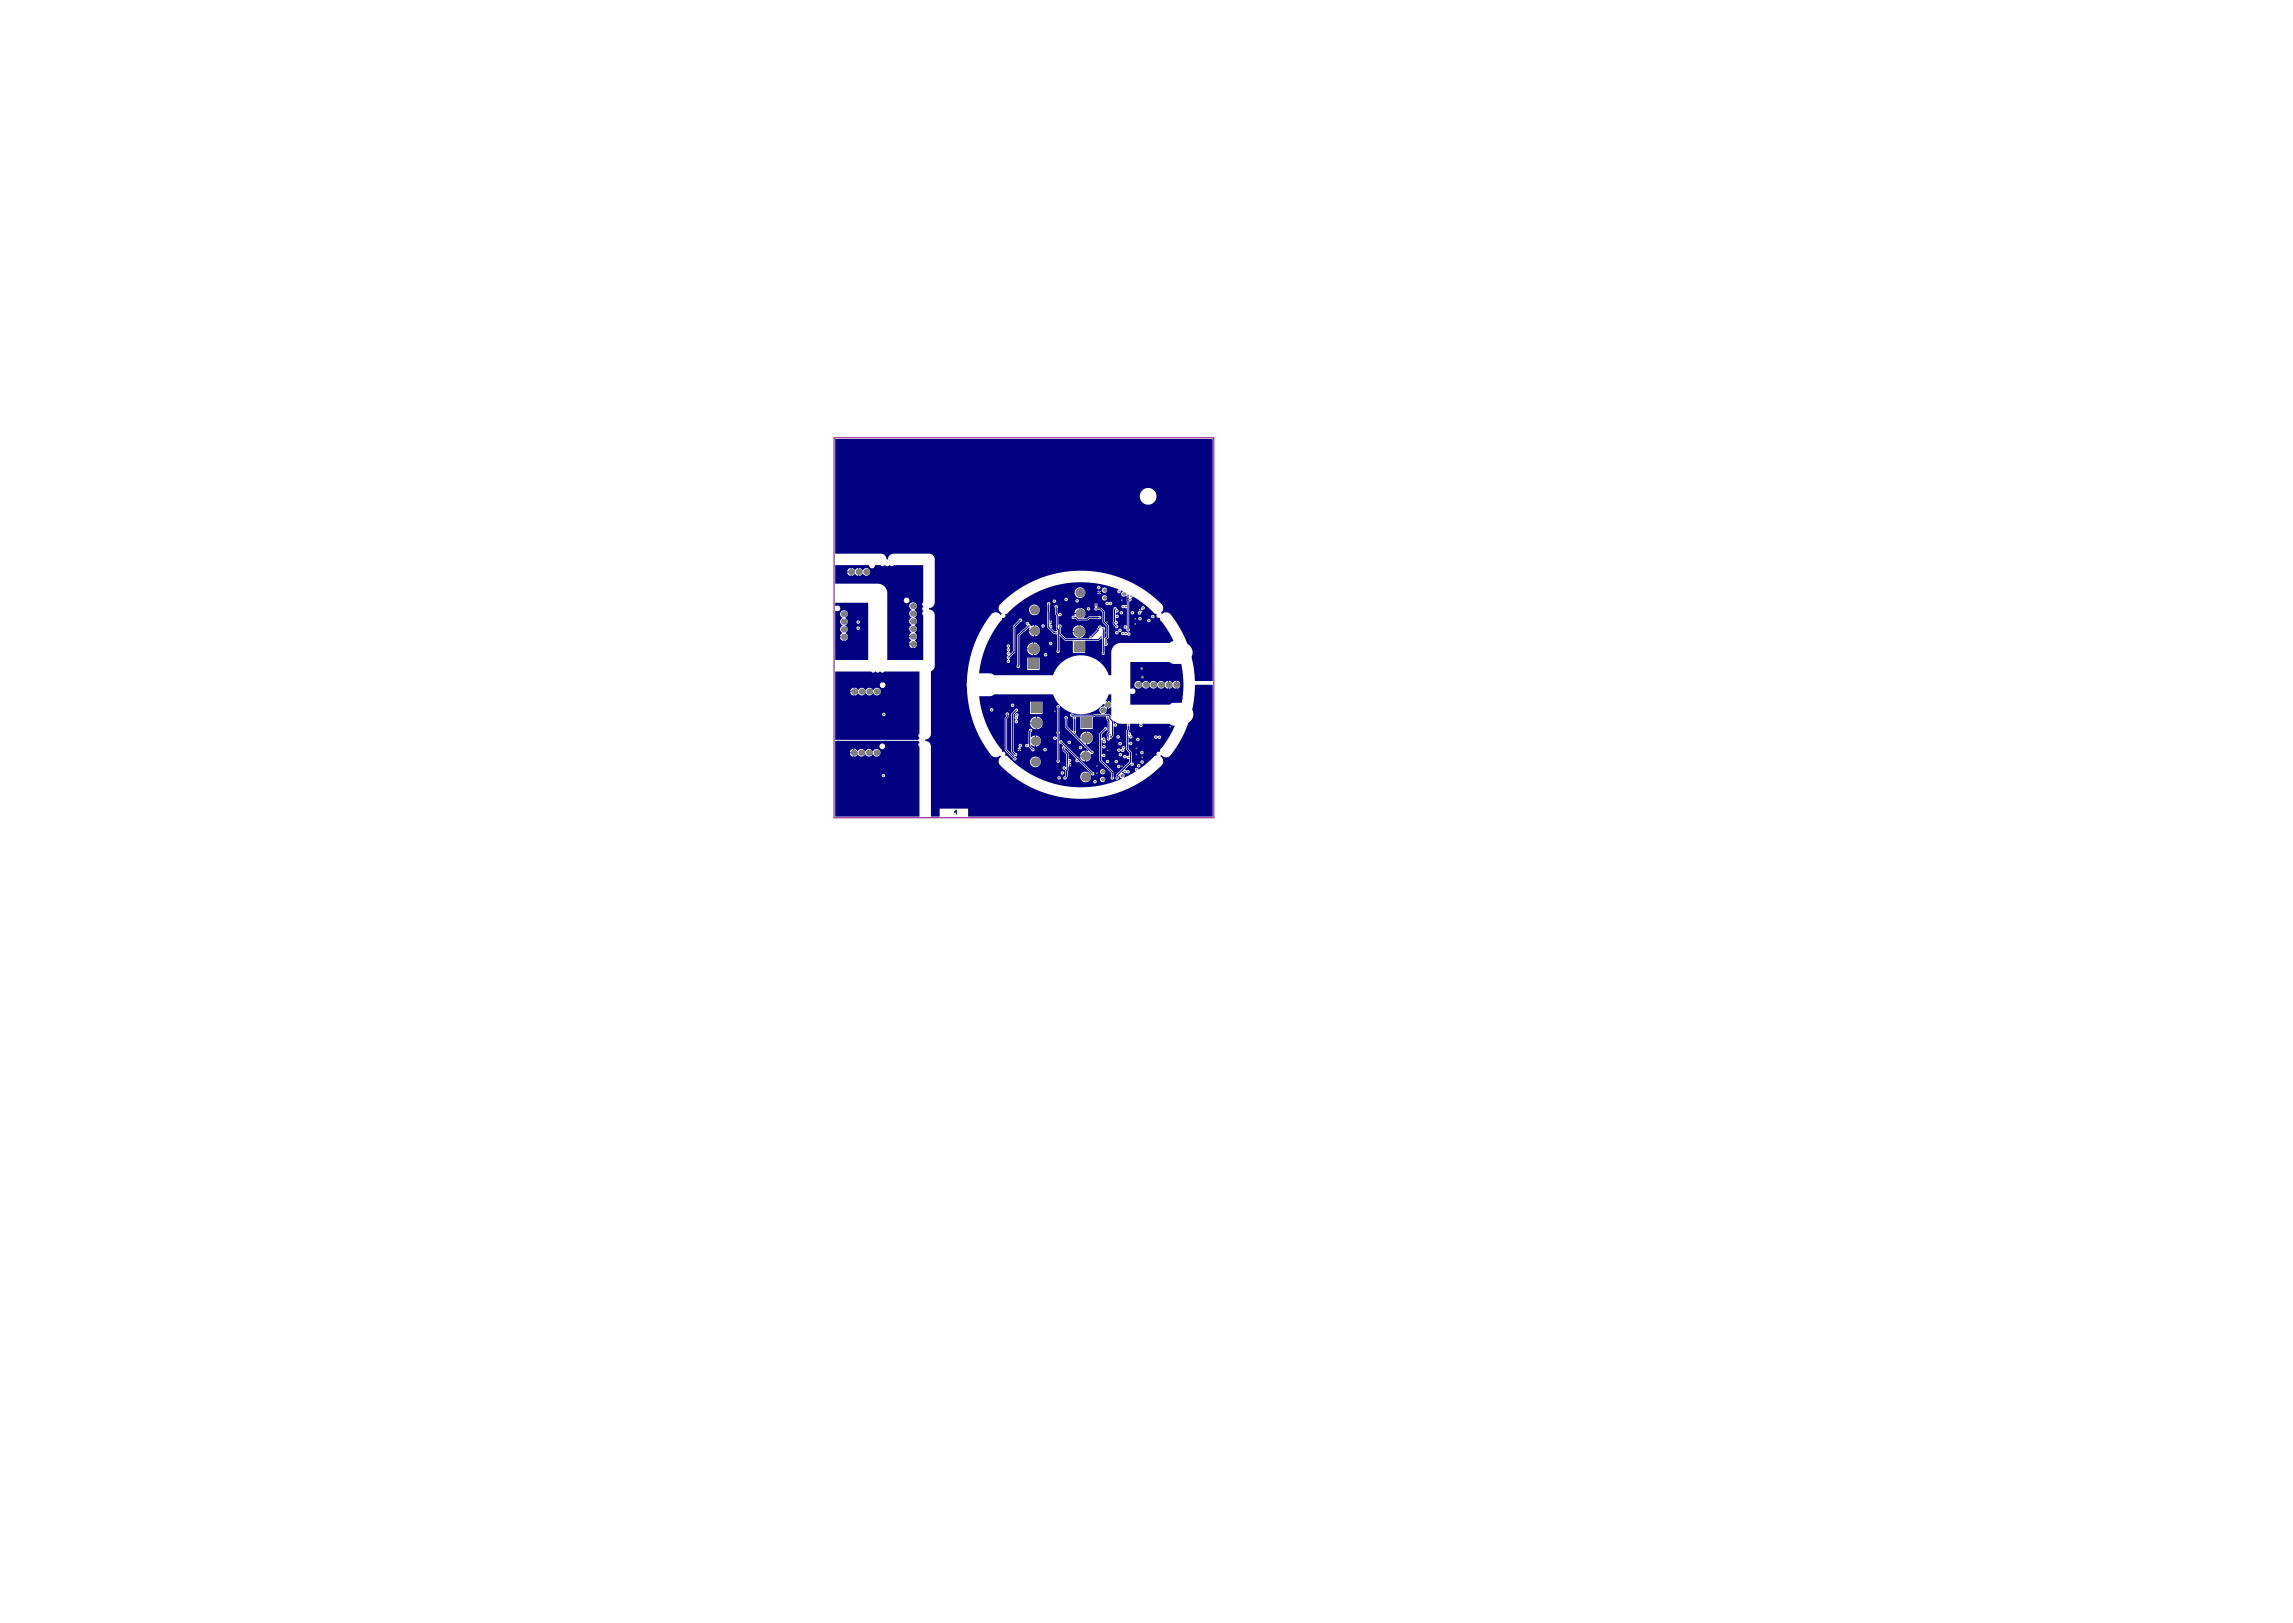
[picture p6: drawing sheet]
<svg xmlns="http://www.w3.org/2000/svg" width="420mm" height="297mm" viewBox="0 0 420 297" stroke-linecap="round" stroke-linejoin="round" font-family="sans-serif">
<path d="M152.7 80.1h69.5v69.6h-69.5z" fill="none" stroke="#800080" stroke-width=".18"/>
<g fill="#000080">
<path d="M184.1 112.4l.2-.1a18.7 18.7 0 0 1 20.5-4.3 .32 .32 0 0 0-.2 .4 .32 .32 0 0 0 .4 .2 .32 .32 0 0 0 .1-.5l.4 .1a.56 .56 0 0 0-.1 .8 .56 .56 0 0 0 .8 0l.1 1.7-.4 .1a.32 .32 0 0 0-.5 0 .32 .32 0 0 0 0 .4 .32 .32 0 0 0 .5 0l.4 .2v3.1a.37 .37 0 0 0-.6 .2 .37 .37 0 0 0 .6 .4 .32 .32 0 0 0 0 .4 .32 .32 0 0 0 .5 0 .32 .32 0 0 0-.1-.5v-4.9a.43 .43 0 0 0 .4-.2 .43 .43 0 0 0 0-.4l.3-.3a17.5 17.5 0 0 1 4.1 3.1h.2a.54 .54 0 0 0 .1 .7 .54 .54 0 0 0 .6 .1v.3l.1 .3a14 14 0 0 1 2.3 3.6l-.6 .4h-9a1.75 1.75 0 0 0-1.7 1.7v4.2h-.5a5.4 5.4 0 0 0-5.1-3.7 5.4 5.4 0 0 0-5.1 3.7h-10.8l-.7-.4h-2a18 18 0 0 1 4.1-9.8v-.3a.54 .54 0 0 0 .6-.1 .54 .54 0 0 0 .1-.6zM200.8 107.5a.35 .35 0 0 0 .7 0 .35 .35 0 0 0-.7 0zM201.3 108.1v.2h.3zM201 108.1l-.1 .2h.2v-.2zM201.7 108a.5 .5 0 0 0 1 0 .5 .5 0 0 0-1 0zM201.3 108.5v.3l.3-.3zM200.9 108.5l.2 .3v-.3zM196.7 108.5a1 1 0 0 0 2 0 1 1 0 0 0-2 0zM201.7 109.4a.5 .5 0 0 0 1 0 .5 .5 0 0 0-1 0zM194.9 109.7a.32 .32 0 0 0 .6 0 .32 .32 0 0 0-.6 0zM202.5 110.2a.35 .35 0 0 0 0 .5 .35 .35 0 0 0 .6-.1 .32 .32 0 0 0 .4 .1 .32 .32 0 0 0 0-.5 .32 .32 0 0 0-.4 .1zM196.9 110a.32 .32 0 0 0 .6 0 .32 .32 0 0 0-.6 0zM192.7 110a.35 .35 0 0 0 .7 0 .35 .35 0 0 0-.7 0zM200.7 110.4v.2h.3zM200.5 110.4l-.2 .2h.3v-.2zM209.1 111l-.2 .7 .2-.1a.35 .35 0 0 0 .5-.3 .35 .35 0 0 0-.5-.3zM208.6 111.4l-.1 .3h.2v-.3zM199 111.4a.32 .32 0 0 0 .6 0 .32 .32 0 0 0-.6 0zM203.9 111.2l-.2 3 .4 .5a.33 .33 0 0 0 .4 .3 .33 .33 0 0 0 .3-.4 .33 .33 0 0 0-.4-.3 .38 .38 0 0 0 .3-.4 .38 .38 0 0 0-.4-.3v-.5a.37 .37 0 0 0 .5-.3 .37 .37 0 0 0-.5-.3v-.3a.36 .36 0 0 0 .5-.3 .36 .36 0 0 0-.3-.4l-.2-.3-.2-.1zM197.8 111.3v.9h.9l-.4-.7zM197.1 111.5l-.4 .7h.9v-.9zM205 112.1a.32 .32 0 0 0 .6 0 .32 .32 0 0 0-.6 0zM207 112.1a.35 .35 0 0 0 .7 0 .35 .35 0 0 0-.7 0zM208.5 111.8a.34 .34 0 0 0-.2 .5 .34 .34 0 0 0 .6 .1v-.3l.3-.3zM188.4 111.6a1 1 0 0 0 2 0 1 1 0 0 0-2 0zM196.2 112.8a.37 .37 0 0 0 .2 .5 .37 .37 0 0 0 .5-.1l.4 .3h1.8l.4-.3h1.6a.32 .32 0 0 0 .4 0 .32 .32 0 0 0 0-.4 .32 .32 0 0 0-.4 0h-1.7l-.4 .3h-.6l.3-.7h-2v.3h-.3zM210.7 112.8a.35 .35 0 0 0 .7 0 .35 .35 0 0 0-.7 0zM208.4 113.2a.32 .32 0 0 0 .6 0 .32 .32 0 0 0-.6 0zM192.4 113.5v.3h.2zM210 113.6a.35 .35 0 0 0 .7 0 .35 .35 0 0 0-.7 0zM190.6 114.6a.35 .35 0 0 0 .7 0 .35 .35 0 0 0-.7 0zM189.5 114.4v1h.9l-.2-.6zM187.8 114v.2l.3 .3-1.9 1.8v5.5a.32 .32 0 0 0 0 .4 .32 .32 0 0 0 .5 0 .32 .32 0 0 0-.1-.4v-5.4l1.8-1.6 .1 .1-.1 .5h.9v-1l-.5 .2-.4-.4a.35 .35 0 0 0-.2-.4 .35 .35 0 0 0-.4 .2zM197.6 114.4v1.1h1.1a1.16 1.16 0 0 0-1.1-1.1zM196.6 114.8l-.2 .7h1.1v-1.1l-.5 .2zM204.2 115.6a.35 .35 0 0 0 .4 .5 .35 .35 0 0 0 .2-.5 .32 .32 0 0 0 .5-.2 .32 .32 0 0 0-.4-.4 .32 .32 0 0 0-.1 .5h-.4zM205.3 115.8a.33 .33 0 0 0 .1 .4 .33 .33 0 0 0 .4-.1l.2 .2 .3-.1a.44 .44 0 0 0 .7-.1 .38 .38 0 0 0-.2-.4 .38 .38 0 0 0-.4 .1l-.3-.2-.3 .2-.2-.2zM189.5 115.5v1l.7-.4 .2-.6zM188.4 115.5l.2 .6 .7 .4v-1zM197.6 115.7v1.1a1.16 1.16 0 0 0 1.1-1.1zM196.4 115.7a1.16 1.16 0 0 0 1.1 1.1v-1.1zM192 117.8a.35 .35 0 0 0 .7 0 .35 .35 0 0 0-.7 0zM191.8 110.3l-.1 .2 .1 .2-.1 4 1.1 1.3 .7 .1v2.8a.32 .32 0 0 0 0 .5 .32 .32 0 0 0 .4 .1 .32 .32 0 0 0 .1-.5l.1-2.6 .9 .9h1.4v2.2h2.3v-2.2h2.4l.6-.4 .1 2.4a.32 .32 0 0 0 0 .5 .32 .32 0 0 0 .4 0 .32 .32 0 0 0 0-.5v-1.1a.36 .36 0 0 0 .5-.1 .36 .36 0 0 0 0-.4v-.7l.3-.4v-2l-.7-.9v-1.8l-.7-.7-.8-.1 .2-.3h-.7l.2 .3a.35 .35 0 0 0-.1 .5 .35 .35 0 0 0 .5 0h.5l.5 .5v1.8l.7 .8v1.8l-.3 .3-.1-1.6a.36 .36 0 0 0 0-.4 .36 .36 0 0 0-.5 0 .31 .31 0 0 0-.3-.4 .31 .31 0 0 0-.3 .4l-.3 .2v.4l-1.3 1.1-.1 .3h-4.3l-.8-.8v-1.2a.36 .36 0 0 0 0-.4 .36 .36 0 0 0-.5-.1v-1.6a.34 .34 0 0 0 .4 .1 .34 .34 0 0 0 .1-.5 .34 .34 0 0 0-.4-.1l-.1 .2-.2-.1v-1a.32 .32 0 0 0 0-.5 .32 .32 0 0 0-.4 0 .32 .32 0 0 0 0 .5v1.1l.1 .2v2.5l.2 .4-.4 .1-.6-.6a.39 .39 0 0 0 .1-.5 .39 .39 0 0 0-.4-.2l.4-.4h-.3l-.2-.4 .1-2.8a.32 .32 0 0 0 0-.4 .32 .32 0 0 0-.4 0zM189.3 117.6v1.1h1.1a1.16 1.16 0 0 0-1.1-1.1zM188.5 117.8l-.3 .4-.2 .5h1.1v-1.1zM186.7 113.2l-1.2 1.4-.1 4.6-.4 .4-.3-.3a.46 .46 0 0 0 0-.8 .32 .32 0 0 0 .2-.5 .32 .32 0 0 0-.5 0 .32 .32 0 0 0 .1 .5 .46 .46 0 0 0 0 .8 .38 .38 0 0 0-.2 .4 .38 .38 0 0 0 .2 .3 .38 .38 0 0 0-.2 .4 .38 .38 0 0 0 .2 .3 .32 .32 0 0 0-.1 .5 .32 .32 0 0 0 .5 0 .32 .32 0 0 0-.2-.5l.2-.4 1-.9v-4.6l.9-1a.32 .32 0 0 0 .3-.4 .32 .32 0 0 0-.4-.2zM189.3 118.8v1.1a1.16 1.16 0 0 0 1.1-1.1zM188 118.8a1.16 1.16 0 0 0 1.1 1.1v-1.1zM191.1 119.8a.32 .32 0 0 0 .6 0 .32 .32 0 0 0-.6 0zM188.1 120.4v2.2h2.2v-2.2z"/>
<path d="M152.9 80.3h69.1v44.3h-3.2l-.4-3.3a2.88 2.88 0 0 1-.1-1.9 2.16 2.16 0 0 0-1-1.6l-1.3-2.9-1.7-2.4a1.11 1.11 0 0 0-1.6-.2l-.1-.2a1.04 1.04 0 0 0 .2-1.3l-1.4-1.4-1.9-1.4-3.1-1.7-2.2-.9-2.2-.5-3.5-.4h-2.4l-2.3 .3-3.4 1-2.1 1-2 1.2-1.9 1.4-1.3 1.2a1.14 1.14 0 0 0 .3 1.7l-.1 .2a1.19 1.19 0 0 0-1.8-.1l-1.7 2.5-1.4 3.1-1 3.3-.4 4 .4 4 1 3.4 1.4 3.1 1.7 2.4a1.05 1.05 0 0 0 1.6 0l.1 .3a1.04 1.04 0 0 0-.1 1.6l1.3 1.2 1.9 1.4 2 1.2 2.1 .9 3.4 1 2.4 .3 2.3 .1 3.5-.4 2.2-.6 2.2-.8 3.1-1.7 1.9-1.4 1.3-1.3a1.05 1.05 0 0 0-.3-1.6l.2-.2a1.13 1.13 0 0 0 1.7 0l1.7-2.4 1.7-3.6a1.73 1.73 0 0 0 .6-2.3l.3-1.7 .2-2.8 3.2-.1v24.2h-44.8v-1.5h-5.2v1.5h-1.6v-12.8a1.04 1.04 0 0 0-1-1.1l.1-.3a1.05 1.05 0 0 0 .9-1v-11.5h.2a1.07 1.07 0 0 0 .5-.9v-9.4a1.05 1.05 0 0 0-1-.9l.1-.3a1.05 1.05 0 0 0 .9-1.1v-8a1.05 1.05 0 0 0-.9-.9h-6.7a1.04 1.04 0 0 0-.9 1.1h-.3v-.2a1.05 1.05 0 0 0-1-.9h-8.4zM208.7 90.8a1.54 1.54 0 0 0 3 0 1.54 1.54 0 0 0-3 0z"/>
<path d="M206.9 121.2h7.3l.6 .3h1.5a18.5 18.5 0 0 1 .1 7.1h-1.6l-.6 .4h-7.3v-2a.57 .57 0 0 0 .8-.1 .57 .57 0 0 0 0-.8 .57 .57 0 0 0-.8 0zM214 124.6v1.5l.6-.4 .7 .4v-1.5l-.6 .4zM208 124.8a.73 .73 0 0 0 0 1.1 .73 .73 0 0 0 1.1-.3 .77 .77 0 0 0 .7 .4 .77 .77 0 0 0 .7-.4 .77 .77 0 0 0 .7 .4 .77 .77 0 0 0 .7-.4 .78 .78 0 0 0 1.4 0l.2 .3 .4 .2v-1.5l-.4 .1-.2 .3a.86 .86 0 0 0-1.5 .1 .77 .77 0 0 0-.7-.5 .77 .77 0 0 0-.7 .5 .77 .77 0 0 0-.7-.5 .77 .77 0 0 0-.7 .5 .7 .7 0 0 0-1-.3zM215.4 124.6v.6h.7l-.2-.3zM215.4 125.4v.7l.4-.2 .3-.5z"/>
<path d="M152.9 135.6h15.2l.3 .2a.51 .51 0 0 0-.1 .9v12.8h-15.4zM161 136.6a.55 .55 0 0 0 1.1 0 .55 .55 0 0 0-1.1 0zM155.7 137.3l-.1 .4h.6v-.7zM156.4 137v1.5l.4-.1 .2-.3a.86 .86 0 0 0 1.4-.1 .77 .77 0 0 0 .7 .5 .77 .77 0 0 0 .7-.5 .7 .7 0 0 0 1.1 .3 .7 .7 0 0 0 0-1.1 .7 .7 0 0 0-1.1 .3 .85 .85 0 0 0-1.4 0 .78 .78 0 0 0-1.4 0l-.2-.3zM155.6 137.9l.3 .5 .3 .1v-.6zM161.4 141.9a.35 .35 0 0 0 .7 0 .35 .35 0 0 0-.7 0z"/>
<path d="M179.3 127.4h2l.7-.3h10.8a5.5 5.5 0 0 0 9.3 1.8h.6v-.6h-.3l.6-1.2h.5v1.5l-.6-.3v1.4l.6-.3v1.6l-.4-.3h-.9l.3-.5 .2-1.1h-.6v.2a.77 .77 0 0 0-.8 .5 .77 .77 0 0 0 .3 .9h-1.2l-.2 .1h-3.7v-.1a.33 .33 0 0 0-.4-.1 .33 .33 0 0 0-.2 .5 .33 .33 0 0 0 .5 .1l.1 .5-.1 2.1-1-.9v-1.3a.32 .32 0 0 0 0-.4 .32 .32 0 0 0-.4 0 .32 .32 0 0 0 0 .4v1.6l4.3 4.2h-.5v.9h1l-.1-.2a.35 .35 0 0 0 .5-.3 .35 .35 0 0 0-.3-.4l-1.1-1.1v-1.2l-1.1 .1-.9-.8 .2-.4-.1-2.3 .2-.5h.7v2.2h2.3v-2.2l.4-.1h1.9l.4 .9v2l-.2 .3v.9a.32 .32 0 0 0 .3 .4 .32 .32 0 0 0 .4-.4h.2l.4-.5v-1.8a.35 .35 0 0 0 .5 0 .35 .35 0 0 0 0-.5 .35 .35 0 0 0-.5 .1l.1-.5 .9 .4 1.5 .2v.9l-.2 .3v3.3l.6 .7v.5l-.5 .1a.34 .34 0 0 0-.3-.3 .34 .34 0 0 0-.4 .4 .34 .34 0 0 0 .4 .3l.3-.1 .1 .2 .4 .1v.4l-2.4 2.4-.1 .4a.32 .32 0 0 0 0 .4 .32 .32 0 0 0 .5 0 .32 .32 0 0 0-.1-.4l.2-.2 .2 .3 .3 .1a18.6 18.6 0 0 1-21.1-4.1h-.2a.54 .54 0 0 0-.1-.6 .54 .54 0 0 0-.6-.2v-.2a18 18 0 0 1-4.1-9.9zM185.1 129.1a.32 .32 0 0 0 .6 0 .32 .32 0 0 0-.6 0zM181.2 129.9a.35 .35 0 0 0 .7 0 .35 .35 0 0 0-.7 0zM188.6 128.4v2.3h2.3v-2.3zM189.8 131.2v1h1.1a1.16 1.16 0 0 0-1.1-1zM188.8 131.6l-.2 .6h1v-1l-.4 .1zM186 130.6l-.1 .2v.2a.45 .45 0 0 0 .1 .8 .32 .32 0 0 0-.2 .5 .32 .32 0 0 0 .5 0 .32 .32 0 0 0-.1-.5l.2-.4-.1-.2a.35 .35 0 0 0 .2-.5 .35 .35 0 0 0-.5-.1zM189.8 132.4v1.1a1.16 1.16 0 0 0 1.1-1.1zM188.6 132.4a1.16 1.16 0 0 0 1 1.1v-1.1zM199 133.9v1.1h1.1a1.16 1.16 0 0 0-1.1-1.1zM198 134.3l-.2 .7h1v-1.1l-.4 .1zM193.5 129.1l-.1 .2 .1 .3v4.3l-.1 .1 .1 1a.34 .34 0 0 0-.4-.3 .34 .34 0 0 0-.2 .5 .34 .34 0 0 0 .4 .2l.2-.2v3.9a.32 .32 0 0 0 0 .4 .32 .32 0 0 0 .5 0 .32 .32 0 0 0-.1-.4l.1-3.1 .6 .5-.2 .3 .1 .6 .7 .7v2.2a.34 .34 0 0 0-.5-.1 .34 .34 0 0 0-.1 .5 .34 .34 0 0 0 .4 .1h.2l-.2 .3v.9a.33 .33 0 0 0-.4 .3 .33 .33 0 0 0 .3 .3 .33 .33 0 0 0 .4-.2l.2-.3v-.9l.2-1.2 .5-.1-.5-.3a.37 .37 0 0 0 .4-.4 .37 .37 0 0 0-.5-.3v-1l-.6-.7v-.2l2 1.8a.37 .37 0 0 0 0 .6 .37 .37 0 0 0 .5 0l2.2 2.2a.32 .32 0 0 0 .4 .3 .32 .32 0 0 0 .3-.3 .32 .32 0 0 0-.4-.3l-5.4-5.5a.39 .39 0 0 0-.7-.3l.1-1.3-.1-.3v-4.3a.32 .32 0 0 0 .1-.4 .32 .32 0 0 0-.5-.1zM204.4 134.9a.32 .32 0 0 0 .6 0 .32 .32 0 0 0-.6 0zM189.6 134.6v.9h1l-.2-.5zM202.2 133.1l-.9 1.2v4.9l2.1 2.2v.8a.32 .32 0 0 0 0 .4 .32 .32 0 0 0 .5 0 .32 .32 0 0 0 0-.4l-.1-.9-2.1-2.2v-.7a.34 .34 0 0 0 .4 .2 .34 .34 0 0 0 .2-.4 .34 .34 0 0 0-.4-.2l-.2 .1v-2.7l.2 .1a.36 .36 0 0 0 .1 .5 .36 .36 0 0 0 .5-.1 .36 .36 0 0 0-.2-.5 .36 .36 0 0 0-.2-.4 .36 .36 0 0 0-.4 .1v-.7l.7-.7a.32 .32 0 0 0 .3-.4 .32 .32 0 0 0-.5-.2zM195.5 135.9a.32 .32 0 0 0 .6 0 .32 .32 0 0 0-.6 0zM199 135.1v1.1a1.16 1.16 0 0 0 1.1-1.1zM188.4 133.5l-.1 .4v2.3a.37 .37 0 0 0-.5 0 .37 .37 0 0 0 0 .5 .37 .37 0 0 0 .5 0l.5 .5a.32 .32 0 0 0 .3 .3 .32 .32 0 0 0 .3-.3 .32 .32 0 0 0-.3-.3l-.4-.4v-.2l.8 .3v-2l-.8 .3v-.9a.32 .32 0 0 0 .3-.5 .32 .32 0 0 0-.6 0zM204.7 136.1a.35 .35 0 0 0 .7 0 .35 .35 0 0 0-.7 0zM189.6 135.7l.1 .9 .7-.4 .2-.5zM201.8 136.7a.32 .32 0 0 0 .6 0 .32 .32 0 0 0-.6 0zM186.6 136.2l-.1 .3 .1 .3-.3 .3h.7l-.2-.3a.35 .35 0 0 0 .3-.4 .35 .35 0 0 0-.5-.2zM197.5 136.8a.32 .32 0 0 0 .6 0 .32 .32 0 0 0-.6 0zM204.7 137a.35 .35 0 0 0 0 .6 .35 .35 0 0 0 .5-.2 .32 .32 0 0 0 .5 .2 .32 .32 0 0 0 .1-.4 .32 .32 0 0 0 .2-.5 .32 .32 0 0 0-.5-.1 .32 .32 0 0 0-.1 .4l-.2 .2-.3-.2zM186.7 137.2v.3l.3-.3zM186.3 137.2l.2 .3v-.3zM191 137.2a.32 .32 0 0 0 .6 0 .32 .32 0 0 0-.6 0zM197.9 137.7l-.2 .6h1v-.9zM204.8 138.1a.32 .32 0 0 0 .6 0 .32 .32 0 0 0-.6 0zM185.8 129.8l-.7 .9v6.8l.5 .6a.32 .32 0 0 0 .3 .3 .32 .32 0 0 0 .4-.3 .32 .32 0 0 0-.4-.3l-.3-.4v-6.6l.5-.5a.32 .32 0 0 0 .2-.5 .32 .32 0 0 0-.5 0zM184.1 130.5l.1 .6-.2 .3v5.9l1.5 1.6a.32 .32 0 0 0 .3 .3 .32 .32 0 0 0 .3-.3 .32 .32 0 0 0-.3-.3l-1.4-1.4v-5.7l.2-.2v-.4a.32 .32 0 0 0 0-.5 .32 .32 0 0 0-.5 .1zM198.8 138.5l.1 .9 .7-.4 .2-.5zM197.7 138.5l.2 .5 .8 .4v-.9zM202.4 139.4a.35 .35 0 0 0 .7 0 .35 .35 0 0 0-.7 0zM204 139.4a.35 .35 0 0 0 .7 0 .35 .35 0 0 0-.7 0zM195.9 140.1v.2l.3-.2zM188.6 139.4a.98 .98 0 0 0 1.9 0 .98 .98 0 0 0-1.9 0zM204.5 140.3a.32 .32 0 0 0 .6 0 .32 .32 0 0 0-.6 0zM201.4 141.2a.5 .5 0 0 0 1 0 .5 .5 0 0 0-1 0zM194.2 141.5a.32 .32 0 0 0 .6 0 .32 .32 0 0 0-.6 0zM193.6 142.4a.32 .32 0 0 0 .6 0 .32 .32 0 0 0-.6 0zM201.4 142.7a.5 .5 0 0 0 1 0 .5 .5 0 0 0-1 0zM197.8 142.2a.98 .98 0 0 0 1.9 0 .98 .98 0 0 0-1.9 0zM200.2 143.1a.32 .32 0 0 0 .6 0 .32 .32 0 0 0-.6 0z"/>
<path d="M206.9 132.5h1.7a.37 .37 0 0 0 0 .5 .37 .37 0 0 0 .5 0 .37 .37 0 0 0 0-.5h5.1l.4 .3h.4a15.5 15.5 0 0 1-2.6 4.5v.2a.54 .54 0 0 0-.6 .2 .54 .54 0 0 0-.1 .6l-.4 .1a11.5 11.5 0 0 1-2.9 2.4 .35 .35 0 0 0-.6-.2 .35 .35 0 0 0 .1 .6l-1.4 .8-.7 .3a.56 .56 0 0 0-.4-.9l.2-.2a.4 .4 0 0 0 .7 .2 .32 .32 0 0 0 .4 .1 .32 .32 0 0 0 0-.5 .32 .32 0 0 0-.4 0l-.3-.2 .9-.9a.37 .37 0 0 0 .4 .3 .37 .37 0 0 0 .3-.4 .37 .37 0 0 0-.4-.3v-1.8l-.6-.6v-1a.35 .35 0 0 0 .6 .2 .35 .35 0 0 0-.1-.6l-.5 .3 .1-1.3a.33 .33 0 0 0 .1 .4 .33 .33 0 0 0 .5-.1 .33 .33 0 0 0-.1-.4h-.1a.45 .45 0 0 0-.5-.6l.2-.4zM211.3 134.7a.36 .36 0 0 0 .2 .5 .36 .36 0 0 0 .5-.2 .32 .32 0 0 0 .5 .2 .32 .32 0 0 0 0-.5 .32 .32 0 0 0-.5 .1l-.3-.2zM208 135.3a.32 .32 0 0 0 .6 0 .32 .32 0 0 0-.6 0zM208.7 137.7a.35 .35 0 0 0 .7 0 .35 .35 0 0 0-.7 0zM208.8 139.5a.32 .32 0 0 0 .6 0 .32 .32 0 0 0-.6 0zM208.1 140.1a.35 .35 0 0 0 .7 0 .35 .35 0 0 0-.7 0z"/>
<path d="M152.9 122.9h6.6a.51 .51 0 0 0 .8 0 .51 .51 0 0 0 .9 0l.2 .2 .5-.2h6.4v11.4a.51 .51 0 0 0 .1 .8l-.3 .3h-15.2zM161.1 125.4a.53 .53 0 0 0 1 0 .53 .53 0 0 0-1 0zM155.8 126.1l-.1 .4h.6v-.7zM156.5 125.8v1.5l.3-.1 .3-.3a.86 .86 0 0 0 1.4-.1 .77 .77 0 0 0 .7 .5 .77 .77 0 0 0 .7-.5 .7 .7 0 0 0 1.1 .3 .7 .7 0 0 0 0-1.1 .7 .7 0 0 0-1.1 .3 .85 .85 0 0 0-1.5 0 .78 .78 0 0 0-1.3 0l-.3-.3zM155.7 126.7l.2 .5 .4 .1v-.6zM161.5 130.8a.32 .32 0 0 0 .6 0 .32 .32 0 0 0-.6 0z"/>
<path d="M152.9 103.4h6.2a.53 .53 0 0 0 .6 .6 .53 .53 0 0 0 .5-.6h1a.51 .51 0 0 0 .9 0 .51 .51 0 0 0 .8 0l.3 .2 .4-.2h5.4v6.8a.51 .51 0 0 0 .1 .9 .51 .51 0 0 0 0 .8l-.3 .3 .2 .4v8.2h-6.6v-12.2a1.75 1.75 0 0 0-1.7-1.8h-7.8zM155.9 103.9v1.5l.6-.4 .6 .4v-1.5l-.5 .4zM155.4 104.1l-.3 .5h.6v-.7zM157.3 103.9v1.5l.4-.1 .2-.3a.73 .73 0 0 0 1.2 .1 .73 .73 0 0 0-.4-1.1h-.4l-.3 .4zM155.1 104.8l.1 .3 .5 .3v-.6zM165.5 109.9a.53 .53 0 0 0 1 0 .53 .53 0 0 0-1 0zM166.7 110.4a.81 .81 0 0 0 .2 1.3 .77 .77 0 0 0-.4 .7 .77 .77 0 0 0 .4 .7 .77 .77 0 0 0-.4 .7 .77 .77 0 0 0 .4 .7 .78 .78 0 0 0 0 1.3l-.3 .2-.2 .4h1.5l-.2-.4-.2-.2a.86 .86 0 0 0-.1-1.4 .77 .77 0 0 0 .5-.7 .77 .77 0 0 0-.5-.7 .77 .77 0 0 0 .5-.7 .77 .77 0 0 0-.5-.7 .7 .7 0 0 0 .4-1 .7 .7 0 0 0-1.1-.2zM166.4 116.6l.4 .5-.4 .7h1.5l-.4-.6 .4-.6zM167.3 118v.6l.4-.3 .2-.3zM166.4 118l.2 .3 .5 .3v-.6z"/>
<path d="M152.9 110.3h6v10.5h-6v-9a.57 .57 0 0 0 .8-.1 .57 .57 0 0 0 0-.7 .57 .57 0 0 0-.8-.1zM156.8 113.9a.32 .32 0 0 0 .6 0 .32 .32 0 0 0-.6 0zM156.8 115a.32 .32 0 0 0 .6 0 .32 .32 0 0 0-.6 0zM154.1 111.8a.81 .81 0 0 0 .1 1.3 .77 .77 0 0 0-.4 .7 .77 .77 0 0 0 .4 .7 .78 .78 0 0 0 0 1.4l-.3 .2-.1 .4h1.4l-.1-.4-.3-.2a.86 .86 0 0 0 0-1.5 .77 .77 0 0 0 .4-.7 .77 .77 0 0 0-.4-.7 .7 .7 0 0 0 .3-1 .7 .7 0 0 0-1-.2zM154.6 116.7v.6l.5-.3 .1-.3zM153.8 116.7l.3 .5 .3 .1v-.6z"/>
</g>
<g fill="none" stroke="#000080" stroke-width=".18">
<path d="M186.8 113.5l-1.1 1.2v4.6l-1.1 1M188.4 114.5l-2 1.8v5.7M192 110.5l-.1 4.2 1.1 1.1h.4M193.4 111.1v1.3l.2 .1v2.6l.2 .2v3.9M193.8 119.2h-.1M194.1 114.6l-.1 1.4 1.1 1.1h6l.5-.5M196.5 113h.4l.4 .3h1.8l.3-.3h1.9M200.7 111.4h.8l.6 .6v1.8l.7 .8v2l-.3 .3v1M201.4 114.8l-.4 .3v.3l-1.2 1.3M202 119.6h.1M202 115v4.6M203.3 110.4v.1"/>
<path d="M204.2 111.4l-.2 .2-.1 2.6 .5 .5M206.5 109v6.3M184.4 130.7v.5l-.2 .2v5.9l1.6 1.6M186.1 130l-.7 .7v6.8l.5 .6M188.7 133.7l-.2 .2v2.7l.6 .6M193.7 129.4v9.9M194.2 135.8l5.9 5.8M194.7 136.8v.5l.7 .7v2.9l-.1 .2v1l-.3 .3M195.2 131.4v1.6l4.7 4.7M196.2 130.9l.2 .1h3.9l.1-.1h2.6l.2 .2v.4l.5 .5v2.6l-.4 .3M196.7 131.4v2.6M202.4 133.4l-.9 .9v4.9l2.1 2.1v1.1"/>
<path d="M202.8 131.3h.1M202.8 131.3v.4l.2 .2v2.2l-.2 .2 .1 .9M203.4 134.9h.1M206.6 132.8v.8l-.2 .2v3.3l.6 .6v1.8l-2.5 2.4v.5M175.2 148.6h-.5l.4-.3v.7M204.5 142.4h.1M205.5 140.9h.1M205.8 140.7h.1"/>
</g>
<g fill="#808080">
<circle cx="194.1" cy="112.5" r=".17"/>
<circle cx="201.2" cy="108.4" r=".17"/>
<circle cx="202.8" cy="139.4" r=".17"/>
<circle cx="211.1" cy="112.8" r=".17"/>
<circle cx="211.6" cy="134.9" r=".17"/>
<circle cx="212.3" cy="134.9" r=".17"/>
<circle cx="193.4" cy="111.1" r=".17"/>
<circle cx="192" cy="110.5" r=".17"/>
<circle cx="186.1" cy="130" r=".17"/>
<circle cx="186.1" cy="131.4" r=".17"/>
<circle cx="185.4" cy="129.1" r=".17"/>
<circle cx="186.1" cy="132.1" r=".17"/>
<circle cx="209.1" cy="139.5" r=".17"/>
<circle cx="193.7" cy="134.1" r=".17"/>
<circle cx="193.7" cy="129.4" r=".17"/>
<circle cx="193.7" cy="139.3" r=".17"/>
<circle cx="204.7" cy="134.9" r=".17"/>
<circle cx="181.6" cy="129.9" r=".17"/>
<circle cx="204.4" cy="139.4" r=".17"/>
<circle cx="206.5" cy="141.3" r=".17"/>
<circle cx="206.8" cy="134.3" r=".17"/>
<circle cx="208.3" cy="135.3" r=".17"/>
<circle cx="204.2" cy="111.4" r=".17"/>
<circle cx="197.2" cy="110" r=".17"/>
<circle cx="193.7" cy="119.2" r=".17"/>
<circle cx="184.6" cy="121" r=".17"/>
<circle cx="202.7" cy="110.4" r=".17"/>
<circle cx="203.3" cy="110.4" r=".17"/>
<circle cx="204.4" cy="114.7" r=".17"/>
<circle cx="206" cy="114.8" r=".17"/>
<circle cx="200.7" cy="111.4" r=".17"/>
<circle cx="199.3" cy="111.4" r=".17"/>
<circle cx="194.1" cy="114.6" r=".17"/>
<circle cx="192.4" cy="114.6" r=".17"/>
<circle cx="191" cy="114.6" r=".17"/>
<circle cx="192.3" cy="113.9" r=".17"/>
<circle cx="201.4" cy="114.8" r=".17"/>
<circle cx="188.4" cy="114.5" r=".17"/>
<circle cx="188.1" cy="114.1" r=".17"/>
<circle cx="195.8" cy="139.2" r=".17"/>
<circle cx="195.8" cy="140" r=".17"/>
<circle cx="197.2" cy="139.2" r=".17"/>
<circle cx="202.1" cy="136.7" r=".17"/>
<circle cx="195.8" cy="135.9" r=".17"/>
<circle cx="197.8" cy="136.8" r=".17"/>
<circle cx="205.7" cy="136.9" r=".17"/>
<circle cx="202.1" cy="138.3" r=".17"/>
<circle cx="196.7" cy="134" r=".17"/>
<circle cx="196.7" cy="131.4" r=".17"/>
<circle cx="202.8" cy="131.3" r=".17"/>
<circle cx="202.9" cy="135.2" r=".17"/>
<circle cx="184.4" cy="130.7" r=".17"/>
<circle cx="189.1" cy="137.2" r=".17"/>
<circle cx="186.8" cy="136.4" r=".17"/>
<circle cx="186.6" cy="137.1" r=".17"/>
<circle cx="188" cy="136.5" r=".17"/>
<circle cx="186.2" cy="130.9" r=".17"/>
<circle cx="185.9" cy="138.1" r=".17"/>
<circle cx="185.8" cy="138.9" r=".17"/>
<circle cx="206" cy="141.2" r=".17"/>
<circle cx="203.6" cy="142.4" r=".17"/>
<circle cx="204.5" cy="142.4" r=".17"/>
<circle cx="201.2" cy="107.5" r=".17"/>
<circle cx="207.1" cy="109.1" r=".17"/>
<circle cx="206.5" cy="109" r=".17"/>
<circle cx="208.5" cy="140.1" r=".17"/>
<circle cx="193.9" cy="142.4" r=".17"/>
<circle cx="195" cy="142.4" r=".17"/>
<circle cx="204.4" cy="113.9" r=".17"/>
<circle cx="204.5" cy="112.8" r=".17"/>
<circle cx="204.5" cy="111.8" r=".17"/>
<circle cx="204.8" cy="140.3" r=".17"/>
<circle cx="200.8" cy="140.2" r=".17"/>
<circle cx="202.5" cy="117.9" r=".17"/>
<circle cx="202.4" cy="115.8" r=".17"/>
<circle cx="201.6" cy="116.6" r=".17"/>
<circle cx="207" cy="134.9" r=".17"/>
<circle cx="157.1" cy="115" r=".17"/>
<circle cx="157.1" cy="113.9" r=".17"/>
<circle cx="200.8" cy="141.5" r=".17"/>
<circle cx="207.3" cy="139.9" r=".17"/>
<circle cx="200.5" cy="143.1" r=".17"/>
<circle cx="209" cy="122.3" r=".28"/>
<circle cx="209.2" cy="123.9" r=".28"/>
<circle cx="206.5" cy="115.3" r=".17"/>
<circle cx="206.7" cy="116" r=".17"/>
<circle cx="205" cy="115.4" r=".17"/>
<circle cx="205.5" cy="115.9" r=".17"/>
<circle cx="206.1" cy="116" r=".17"/>
<circle cx="209.3" cy="111.2" r=".17"/>
<circle cx="214.2" cy="133" r=".17"/>
<circle cx="193.1" cy="130.2" r=".17"/>
<circle cx="209.1" cy="138.6" r=".17"/>
<circle cx="208" cy="138.1" r=".17"/>
<circle cx="208" cy="136.9" r=".17"/>
<circle cx="202.8" cy="137.3" r=".17"/>
<circle cx="205.4" cy="140.3" r=".17"/>
<circle cx="184.6" cy="119.6" r=".17"/>
<circle cx="184.6" cy="118.9" r=".17"/>
<circle cx="184.6" cy="118.2" r=".17"/>
<circle cx="184.6" cy="120.3" r=".17"/>
<circle cx="199.9" cy="137.7" r=".17"/>
<circle cx="202.1" cy="135.3" r=".17"/>
<circle cx="202.2" cy="135.7" r=".17"/>
<circle cx="207" cy="136.1" r=".17"/>
<circle cx="205.9" cy="138.5" r=".17"/>
<circle cx="209.1" cy="137.7" r=".17"/>
<circle cx="204.9" cy="137.3" r=".17"/>
<circle cx="202" cy="119.6" r=".17"/>
<circle cx="204.9" cy="108.3" r=".17"/>
<circle cx="205.4" cy="109.9" r=".17"/>
<circle cx="207.8" cy="113.2" r=".17"/>
<circle cx="207.8" cy="114.2" r=".17"/>
<circle cx="202.6" cy="113.9" r=".17"/>
<circle cx="193" cy="110" r=".17"/>
<circle cx="201.3" cy="113" r=".17"/>
<circle cx="196.5" cy="113" r=".17"/>
<circle cx="202" cy="115" r=".17"/>
<circle cx="200.7" cy="110.7" r=".17"/>
<circle cx="199.8" cy="116.7" r=".17"/>
<circle cx="195.2" cy="131.4" r=".17"/>
<circle cx="205.5" cy="137.3" r=".17"/>
<circle cx="205.1" cy="136.1" r=".17"/>
<circle cx="194.7" cy="136.8" r=".17"/>
<circle cx="196.2" cy="130.9" r=".17"/>
<circle cx="188.7" cy="133.7" r=".17"/>
<circle cx="191.3" cy="137.2" r=".17"/>
<circle cx="193.1" cy="135.1" r=".17"/>
<circle cx="200.1" cy="141.6" r=".17"/>
<circle cx="194.8" cy="140.6" r=".17"/>
<circle cx="194.5" cy="141.5" r=".17"/>
<circle cx="194.2" cy="135.8" r=".17"/>
<circle cx="210.3" cy="113.6" r=".17"/>
<circle cx="208.7" cy="113.2" r=".17"/>
<circle cx="205.3" cy="112.1" r=".17"/>
<circle cx="186.8" cy="113.5" r=".17"/>
<circle cx="161.7" cy="141.9" r=".17"/>
<circle cx="161.8" cy="130.8" r=".17"/>
<circle cx="203.3" cy="134.4" r=".17"/>
<circle cx="203.3" cy="134.9" r=".17"/>
<circle cx="204.2" cy="132.7" r=".17"/>
<circle cx="206.6" cy="132.8" r=".17"/>
<circle cx="204.5" cy="115.8" r=".17"/>
<circle cx="206.9" cy="109.8" r=".17"/>
<circle cx="186.4" cy="122" r=".17"/>
<circle cx="205.6" cy="111" r=".17"/>
<circle cx="206.1" cy="111" r=".17"/>
<circle cx="206.6" cy="138.6" r=".17"/>
<circle cx="202.4" cy="133.4" r=".17"/>
<circle cx="208.1" cy="140.8" r=".17"/>
<circle cx="205.1" cy="138.1" r=".17"/>
<circle cx="208.9" cy="132.8" r=".17"/>
<circle cx="207.3" cy="112.2" r=".17"/>
<circle cx="195.2" cy="109.7" r=".17"/>
<circle cx="208.8" cy="111.7" r=".17"/>
<circle cx="208.6" cy="112.2" r=".17"/>
<circle cx="193.4" cy="115.8" r=".17"/>
<circle cx="192.4" cy="117.8" r=".17"/>
<circle cx="191.4" cy="119.8" r=".17"/>
<circle cx="202.8" cy="129" r=".52"/>
<circle cx="189.7" cy="132.3" r=".99"/>
<circle cx="189.6" cy="135.6" r=".83"/>
<circle cx="198.9" cy="135.1" r=".99"/>
<circle cx="201.9" cy="130" r=".52"/>
<circle cx="198.7" cy="138.4" r=".83"/>
<circle cx="155.8" cy="104.7" r=".56"/>
<circle cx="157.2" cy="104.7" r=".56"/>
<circle cx="158.6" cy="104.7" r=".56"/>
<circle cx="167.2" cy="117.9" r=".56"/>
<circle cx="167.2" cy="116.5" r=".56"/>
<circle cx="167.2" cy="115.1" r=".56"/>
<circle cx="167.2" cy="113.7" r=".56"/>
<circle cx="167.2" cy="112.3" r=".56"/>
<circle cx="167.2" cy="110.9" r=".56"/>
<circle cx="189.2" cy="118.7" r=".99"/>
<circle cx="197.7" cy="112.3" r=".83"/>
<circle cx="189.4" cy="115.4" r=".83"/>
<circle cx="197.7" cy="108.5" r=".83"/>
<circle cx="202.2" cy="109.4" r=".31"/>
<circle cx="202.2" cy="108" r=".31"/>
<circle cx="189.4" cy="111.6" r=".83"/>
<circle cx="197.5" cy="115.6" r=".99"/>
<circle cx="154.5" cy="116.6" r=".56"/>
<circle cx="154.5" cy="115.2" r=".56"/>
<circle cx="154.5" cy="113.8" r=".56"/>
<circle cx="154.5" cy="112.4" r=".56"/>
<circle cx="211.2" cy="125.3" r=".56"/>
<circle cx="215.3" cy="125.3" r=".56"/>
<circle cx="205.7" cy="108.7" r=".31"/>
<circle cx="208.4" cy="125.3" r=".56"/>
<circle cx="209.8" cy="125.3" r=".56"/>
<circle cx="212.6" cy="125.3" r=".56"/>
<circle cx="214" cy="125.3" r=".56"/>
<circle cx="156.3" cy="137.8" r=".56"/>
<circle cx="159.1" cy="137.8" r=".56"/>
<circle cx="157.7" cy="137.8" r=".56"/>
<circle cx="160.5" cy="137.8" r=".56"/>
<circle cx="189.6" cy="139.4" r=".83"/>
<circle cx="201.9" cy="142.7" r=".31"/>
<circle cx="205.4" cy="141.9" r=".31"/>
<circle cx="201.9" cy="141.2" r=".31"/>
<circle cx="198.7" cy="142.2" r=".83"/>
<circle cx="156.4" cy="126.6" r=".56"/>
<circle cx="157.8" cy="126.6" r=".56"/>
<circle cx="159.2" cy="126.6" r=".56"/>
<circle cx="160.6" cy="126.6" r=".56"/>
</g>
<g fill="#808080">
<path d="M197.9 131.3h2v2h-2z" fill-rule="evenodd"/>
<path d="M188.2 120.5h2v2h-2z" fill-rule="evenodd"/>
<path d="M188.7 128.6h2v2h-2z" fill-rule="evenodd"/>
<path d="M196.6 117.4h1.9v1.9h-1.9z" fill-rule="evenodd"/>
</g>
</svg>
